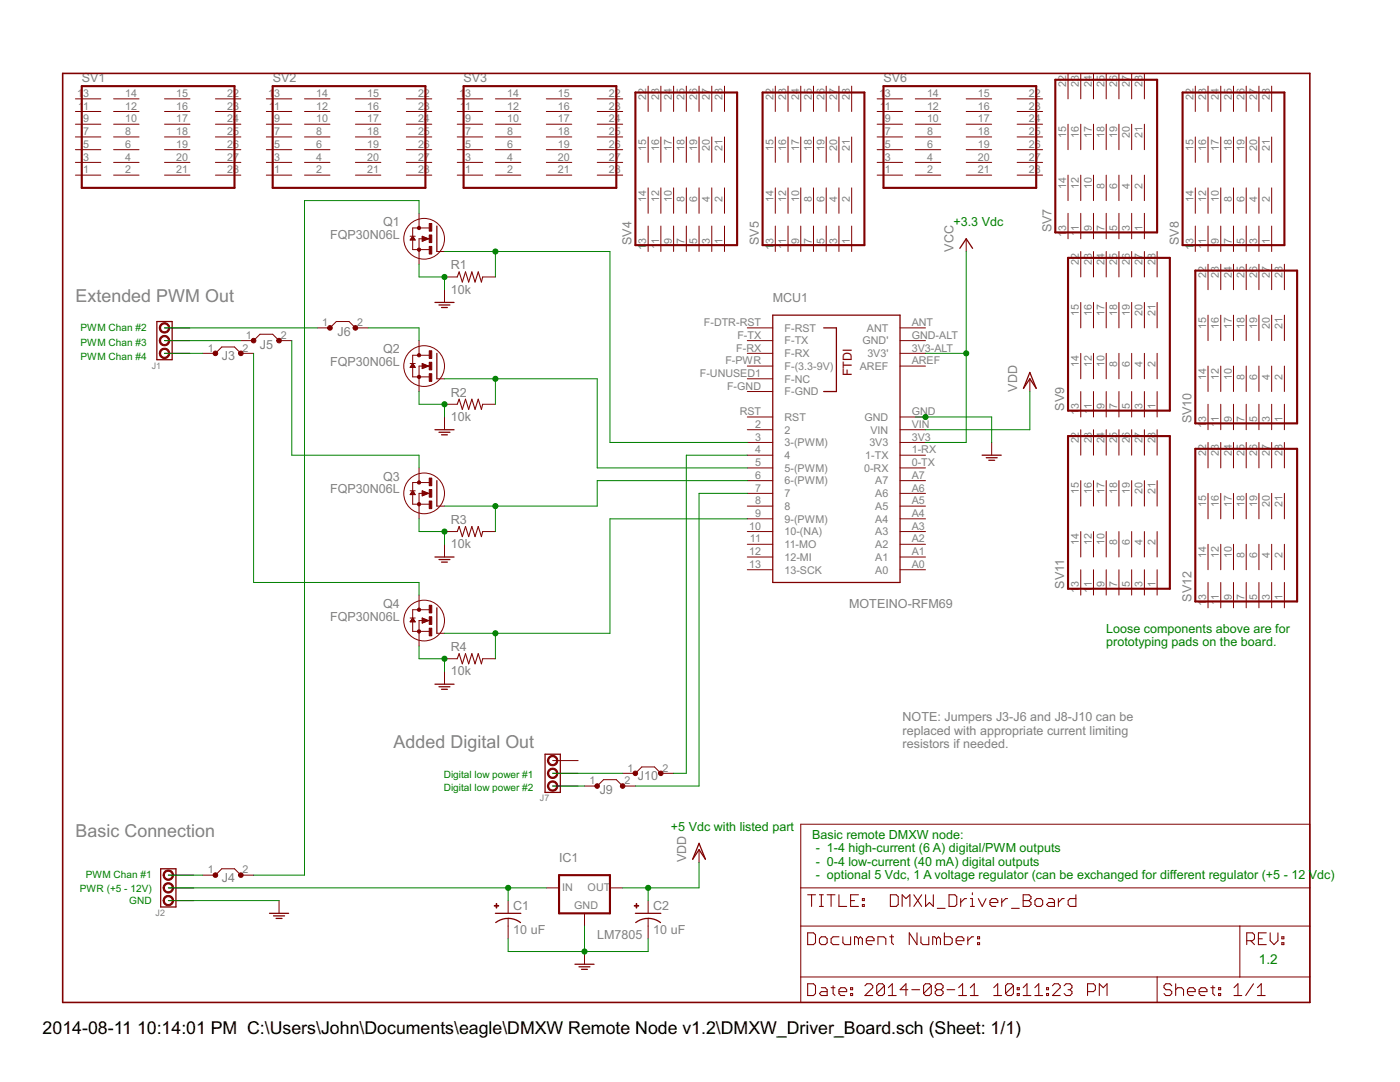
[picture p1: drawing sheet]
<svg xmlns="http://www.w3.org/2000/svg" width="279mm" height="216mm" viewBox="0 0 279 216" stroke-linecap="round" stroke-linejoin="round" font-family="sans-serif">
<defs><g id="words">
<g font-size="4" fill="#808080">
<text x="15.1" y="60.3">Extended PWM Out</text>
<text x="78.5" y="149.2">Added Digital Out</text>
<text x="15.1" y="167">Basic Connection</text>
</g>
<g font-size="4">
<text x="8.5" y="206.4">2014-08-11</text>
<text x="27.3" y="206.4">10:14:01 PM C:\Users\John\Documents\eagle\DMXW Remote Node v1.2\DMXW_Driver_Board.sch (Sheet: 1/1)</text>
</g>
<text font-size="3" fill="#008000" x="251.2" y="192.4">1.2</text>
<g font-size="2.8" fill="#808080">
<text x="16.3" y="16.4">SV1</text>
<text x="54.4" y="16.4">SV2</text>
<text x="92.5" y="16.4">SV3</text>
<text x="176.3" y="16.4">SV6</text>
<text x="65.9" y="47.7">FQP30N06L</text>
<text x="76.5" y="45.1">Q1</text>
<text x="209.8" y="46.4" transform="rotate(-90 209.8 46.4)">SV7</text>
<text x="90" y="53.8">R1</text>
<text x="126" y="48.9" transform="rotate(-90 126 48.9)">SV4</text>
<text x="151.4" y="48.9" transform="rotate(-90 151.4 48.9)">SV5</text>
<text x="190.3" y="50.2" transform="rotate(-90 190.3 50.2)">VCC</text>
<text x="235.2" y="48.9" transform="rotate(-90 235.2 48.9)">SV8</text>
<text x="90" y="58.6">10k</text>
<text x="154.2" y="60.3">MCU1</text>
<text x="44.3" y="71.9">J3</text>
<text x="51.9" y="69.6">J5</text>
<text x="67.4" y="67.1">J6</text>
<text x="76.5" y="70.5">Q2</text>
<text x="65.9" y="73">FQP30N06L</text>
<text x="90" y="84">10k</text>
<text x="90" y="79.2">R2</text>
<text x="203" y="78.1" transform="rotate(-90 203 78.1)">VDD</text>
<text x="212.4" y="81.9" transform="rotate(-90 212.4 81.9)">SV9</text>
<text x="237.8" y="84.5" transform="rotate(-90 237.8 84.5)">SV10</text>
<text x="76.5" y="95.9">Q3</text>
<text x="65.9" y="98.4">FQP30N06L</text>
<text x="90" y="104.6">R3</text>
<text x="90" y="109.4">10k</text>
<text x="212.4" y="117.5" transform="rotate(-90 212.4 117.5)">SV11</text>
<text x="65.9" y="123.8">FQP30N06L</text>
<text x="76.5" y="121.3">Q4</text>
<text x="169.5" y="121.3">MOTEINO-RFM69</text>
<text x="237.8" y="120" transform="rotate(-90 237.8 120)">SV12</text>
<text x="90" y="130">R4</text>
<text x="90" y="134.8">10k</text>
<text x="180.1" y="143.9">NOTE: Jumpers J3-J6 and J8-J10 can be</text>
<text x="180.1" y="146.6">replaced with appropriate current limiting</text>
<text x="180.1" y="149.2">resistors if needed.</text>
<text x="127.3" y="155.7">J10</text>
<text x="119.7" y="158.5">J9</text>
<text x="111.6" y="172.1">IC1</text>
<text x="137" y="172.1" transform="rotate(-90 137 172.1)">VDD</text>
<text x="44.3" y="176">J4</text>
<text x="102.4" y="181.6">C1</text>
<text x="130.4" y="181.6">C2</text>
<text x="102.4" y="186.4">10 uF</text>
<text x="119.2" y="187.3">LM7805</text>
<text x="130.4" y="186.4">10 uF</text>
</g>
<g font-size="2.8" fill="#008000">
<text x="190.3" y="45.1">+3.3 Vdc</text>
<text x="220.8" y="126.2">Loose components above are for</text>
<text x="220.8" y="128.9">prototyping pads on the board.</text>
<text x="133.9" y="165.7">+5 Vdc with listed part</text>
<text x="162.1" y="167.4">Basic remote DMXW node:</text>
<text x="162.8" y="170.1">- 1-4 high-current (6 A) digital/PWM outputs</text>
<text x="162.8" y="172.7">- 0-4 low-current (40 mA) digital outputs</text>
<text x="162.8" y="175.4">- optional 5 Vdc, 1 A voltage regulator (can be exchanged for different regulator (+5 - 12 Vdc)</text>
</g>
<text font-size="2.8" fill="#800000" x="170" y="75.1" transform="rotate(-90 170 75.1)">FTDI</text>
<g font-size="2.4" fill="#808080">
<text x="212.8" y="17.4" transform="rotate(-90 212.8 17.4)">22</text>
<text x="215.3" y="17.4" transform="rotate(-90 215.3 17.4)">23</text>
<text x="217.9" y="17.4" transform="rotate(-90 217.9 17.4)">24</text>
<text x="220.4" y="17.4" transform="rotate(-90 220.4 17.4)">25</text>
<text x="223" y="17.4" transform="rotate(-90 223 17.4)">26</text>
<text x="225.5" y="17.4" transform="rotate(-90 225.5 17.4)">27</text>
<text x="228" y="17.4" transform="rotate(-90 228 17.4)">28</text>
<text x="15.4" y="19.4">1</text>
<text x="15.6" y="21.9">1</text>
<text x="16.6" y="21.9">1</text>
<text x="16.6" y="19.4">3</text>
<text x="25" y="19.4">14</text>
<text x="25" y="21.9">12</text>
<text x="35.2" y="19.4">15</text>
<text x="35.2" y="21.9">16</text>
<text x="45.3" y="19.4">22</text>
<text x="45.3" y="21.9">23</text>
<text x="53.5" y="19.4">1</text>
<text x="53.7" y="21.9">1</text>
<text x="54.7" y="19.4">3</text>
<text x="54.7" y="21.9">1</text>
<text x="63.1" y="19.4">14</text>
<text x="63.1" y="21.9">12</text>
<text x="73.3" y="19.4">15</text>
<text x="73.3" y="21.9">16</text>
<text x="83.4" y="19.4">22</text>
<text x="83.4" y="21.9">23</text>
<text x="91.6" y="19.4">1</text>
<text x="91.8" y="21.9">1</text>
<text x="92.8" y="19.4">3</text>
<text x="92.8" y="21.9">1</text>
<text x="101.2" y="19.4">14</text>
<text x="101.2" y="21.9">12</text>
<text x="111.4" y="19.4">15</text>
<text x="111.4" y="21.9">16</text>
<text x="121.5" y="19.4">22</text>
<text x="121.5" y="21.9">23</text>
<text x="129" y="19.9" transform="rotate(-90 129 19.9)">22</text>
<text x="131.5" y="19.9" transform="rotate(-90 131.5 19.9)">23</text>
<text x="134.1" y="19.9" transform="rotate(-90 134.1 19.9)">24</text>
<text x="136.6" y="19.9" transform="rotate(-90 136.6 19.9)">25</text>
<text x="139.1" y="19.9" transform="rotate(-90 139.1 19.9)">26</text>
<text x="141.7" y="19.9" transform="rotate(-90 141.7 19.9)">27</text>
<text x="144.2" y="19.9" transform="rotate(-90 144.2 19.9)">28</text>
<text x="154.4" y="19.9" transform="rotate(-90 154.4 19.9)">22</text>
<text x="156.9" y="19.9" transform="rotate(-90 156.9 19.9)">23</text>
<text x="159.5" y="19.9" transform="rotate(-90 159.5 19.9)">24</text>
<text x="162" y="19.9" transform="rotate(-90 162 19.9)">25</text>
<text x="164.5" y="19.9" transform="rotate(-90 164.5 19.9)">26</text>
<text x="167.1" y="19.9" transform="rotate(-90 167.1 19.9)">27</text>
<text x="169.6" y="19.9" transform="rotate(-90 169.6 19.9)">28</text>
<text x="175.4" y="19.4">1</text>
<text x="175.6" y="21.9">1</text>
<text x="176.6" y="19.4">3</text>
<text x="176.6" y="21.9">1</text>
<text x="185" y="19.4">14</text>
<text x="185" y="21.9">12</text>
<text x="195.2" y="19.4">15</text>
<text x="195.2" y="21.9">16</text>
<text x="205.3" y="19.4">22</text>
<text x="205.3" y="21.9">23</text>
<text x="238.2" y="19.9" transform="rotate(-90 238.2 19.9)">22</text>
<text x="240.7" y="19.9" transform="rotate(-90 240.7 19.9)">23</text>
<text x="243.3" y="19.9" transform="rotate(-90 243.3 19.9)">24</text>
<text x="245.8" y="19.9" transform="rotate(-90 245.8 19.9)">25</text>
<text x="248.4" y="19.9" transform="rotate(-90 248.4 19.9)">26</text>
<text x="250.9" y="19.9" transform="rotate(-90 250.9 19.9)">27</text>
<text x="253.4" y="19.9" transform="rotate(-90 253.4 19.9)">28</text>
<text x="16.6" y="24.4">9</text>
<text x="16.6" y="27">7</text>
<text x="16.6" y="29.5">5</text>
<text x="25" y="24.4">10</text>
<text x="25" y="27">8</text>
<text x="25" y="29.5">6</text>
<text x="35.2" y="24.4">17</text>
<text x="35.2" y="27">18</text>
<text x="35.2" y="29.5">19</text>
<text x="45.3" y="24.4">24</text>
<text x="45.3" y="27">25</text>
<text x="45.3" y="29.5">26</text>
<text x="54.7" y="24.4">9</text>
<text x="54.7" y="27">7</text>
<text x="54.7" y="29.5">5</text>
<text x="63.1" y="24.4">10</text>
<text x="63.1" y="27">8</text>
<text x="63.1" y="29.5">6</text>
<text x="73.3" y="24.4">17</text>
<text x="73.3" y="27">18</text>
<text x="73.3" y="29.5">19</text>
<text x="83.4" y="24.4">24</text>
<text x="83.4" y="27">25</text>
<text x="83.4" y="29.5">26</text>
<text x="92.8" y="24.4">9</text>
<text x="92.8" y="27">7</text>
<text x="92.8" y="29.5">5</text>
<text x="101.2" y="24.4">10</text>
<text x="101.2" y="27">8</text>
<text x="101.2" y="29.5">6</text>
<text x="111.4" y="24.4">17</text>
<text x="111.4" y="27">18</text>
<text x="111.4" y="29.5">19</text>
<text x="121.5" y="24.4">24</text>
<text x="121.5" y="27">25</text>
<text x="121.5" y="29.5">26</text>
<text x="176.6" y="24.4">9</text>
<text x="176.6" y="27">7</text>
<text x="176.6" y="29.5">5</text>
<text x="185" y="24.4">10</text>
<text x="185" y="27">8</text>
<text x="185" y="29.5">6</text>
<text x="195.2" y="24.4">17</text>
<text x="195.2" y="27">18</text>
<text x="195.2" y="29.5">19</text>
<text x="205.3" y="24.4">24</text>
<text x="205.3" y="27">25</text>
<text x="205.3" y="29.5">26</text>
<text x="212.8" y="27.5" transform="rotate(-90 212.8 27.5)">15</text>
<text x="215.3" y="27.5" transform="rotate(-90 215.3 27.5)">16</text>
<text x="217.9" y="27.5" transform="rotate(-90 217.9 27.5)">17</text>
<text x="220.4" y="27.5" transform="rotate(-90 220.4 27.5)">18</text>
<text x="223" y="27.5" transform="rotate(-90 223 27.5)">19</text>
<text x="225.5" y="27.5" transform="rotate(-90 225.5 27.5)">20</text>
<text x="228" y="27.5" transform="rotate(-90 228 27.5)">21</text>
<text x="16.6" y="32.1">3</text>
<text x="16.6" y="34.6">1</text>
<text x="25" y="32.1">4</text>
<text x="25" y="34.6">2</text>
<text x="35.2" y="32.1">20</text>
<text x="35.2" y="34.6">21</text>
<text x="45.3" y="32.1">27</text>
<text x="45.3" y="34.6">28</text>
<text x="54.7" y="32.1">3</text>
<text x="54.7" y="34.6">1</text>
<text x="63.1" y="32.1">4</text>
<text x="63.1" y="34.6">2</text>
<text x="73.3" y="32.1">20</text>
<text x="73.3" y="34.6">21</text>
<text x="83.4" y="32.1">27</text>
<text x="83.4" y="34.6">28</text>
<text x="92.8" y="32.1">3</text>
<text x="92.8" y="34.6">1</text>
<text x="101.2" y="32.1">4</text>
<text x="101.2" y="34.6">2</text>
<text x="111.4" y="32.1">20</text>
<text x="111.4" y="34.6">21</text>
<text x="121.5" y="32.1">27</text>
<text x="121.5" y="34.6">28</text>
<text x="129" y="30.1" transform="rotate(-90 129 30.1)">15</text>
<text x="131.5" y="30.1" transform="rotate(-90 131.5 30.1)">16</text>
<text x="134.1" y="30.1" transform="rotate(-90 134.1 30.1)">17</text>
<text x="136.6" y="30.1" transform="rotate(-90 136.6 30.1)">18</text>
<text x="139.1" y="30.1" transform="rotate(-90 139.1 30.1)">19</text>
<text x="141.7" y="30.1" transform="rotate(-90 141.7 30.1)">20</text>
<text x="144.2" y="30.1" transform="rotate(-90 144.2 30.1)">21</text>
<text x="154.4" y="30.1" transform="rotate(-90 154.4 30.1)">15</text>
<text x="156.9" y="30.1" transform="rotate(-90 156.9 30.1)">16</text>
<text x="159.5" y="30.1" transform="rotate(-90 159.5 30.1)">17</text>
<text x="162" y="30.1" transform="rotate(-90 162 30.1)">18</text>
<text x="164.5" y="30.1" transform="rotate(-90 164.5 30.1)">19</text>
<text x="167.1" y="30.1" transform="rotate(-90 167.1 30.1)">20</text>
<text x="169.6" y="30.1" transform="rotate(-90 169.6 30.1)">21</text>
<text x="176.6" y="32.1">3</text>
<text x="176.6" y="34.6">1</text>
<text x="185" y="32.1">4</text>
<text x="185" y="34.6">2</text>
<text x="195.2" y="32.1">20</text>
<text x="195.2" y="34.6">21</text>
<text x="205.3" y="32.1">27</text>
<text x="205.3" y="34.6">28</text>
<text x="238.2" y="30.1" transform="rotate(-90 238.2 30.1)">15</text>
<text x="240.7" y="30.1" transform="rotate(-90 240.7 30.1)">16</text>
<text x="243.3" y="30.1" transform="rotate(-90 243.3 30.1)">17</text>
<text x="245.8" y="30.1" transform="rotate(-90 245.8 30.1)">18</text>
<text x="248.4" y="30.1" transform="rotate(-90 248.4 30.1)">19</text>
<text x="250.9" y="30.1" transform="rotate(-90 250.9 30.1)">20</text>
<text x="253.4" y="30.1" transform="rotate(-90 253.4 30.1)">21</text>
<text x="129" y="40.2" transform="rotate(-90 129 40.2)">14</text>
<text x="131.5" y="40.2" transform="rotate(-90 131.5 40.2)">12</text>
<text x="134.1" y="40.2" transform="rotate(-90 134.1 40.2)">10</text>
<text x="136.6" y="40.2" transform="rotate(-90 136.6 40.2)">8</text>
<text x="139.1" y="40.2" transform="rotate(-90 139.1 40.2)">6</text>
<text x="141.7" y="40.2" transform="rotate(-90 141.7 40.2)">4</text>
<text x="144.2" y="40.2" transform="rotate(-90 144.2 40.2)">2</text>
<text x="154.4" y="40.2" transform="rotate(-90 154.4 40.2)">14</text>
<text x="156.9" y="40.2" transform="rotate(-90 156.9 40.2)">12</text>
<text x="159.5" y="40.2" transform="rotate(-90 159.5 40.2)">10</text>
<text x="162" y="40.2" transform="rotate(-90 162 40.2)">8</text>
<text x="164.5" y="40.2" transform="rotate(-90 164.5 40.2)">6</text>
<text x="167.1" y="40.2" transform="rotate(-90 167.1 40.2)">4</text>
<text x="169.6" y="40.2" transform="rotate(-90 169.6 40.2)">2</text>
<text x="212.8" y="37.7" transform="rotate(-90 212.8 37.7)">14</text>
<text x="215.3" y="37.7" transform="rotate(-90 215.3 37.7)">12</text>
<text x="217.9" y="37.7" transform="rotate(-90 217.9 37.7)">10</text>
<text x="220.4" y="37.7" transform="rotate(-90 220.4 37.7)">8</text>
<text x="223" y="37.7" transform="rotate(-90 223 37.7)">6</text>
<text x="225.5" y="37.7" transform="rotate(-90 225.5 37.7)">4</text>
<text x="228" y="37.7" transform="rotate(-90 228 37.7)">2</text>
<text x="238.2" y="40.2" transform="rotate(-90 238.2 40.2)">14</text>
<text x="240.7" y="40.2" transform="rotate(-90 240.7 40.2)">12</text>
<text x="243.3" y="40.2" transform="rotate(-90 243.3 40.2)">10</text>
<text x="245.8" y="40.2" transform="rotate(-90 245.8 40.2)">8</text>
<text x="248.4" y="40.2" transform="rotate(-90 248.4 40.2)">6</text>
<text x="250.9" y="40.2" transform="rotate(-90 250.9 40.2)">4</text>
<text x="253.4" y="40.2" transform="rotate(-90 253.4 40.2)">2</text>
<text x="212.8" y="47.3" transform="rotate(-90 212.8 47.3)">1</text>
<text x="212.8" y="46.1" transform="rotate(-90 212.8 46.1)">3</text>
<text x="215.3" y="47.1" transform="rotate(-90 215.3 47.1)">1</text>
<text x="215.3" y="46.1" transform="rotate(-90 215.3 46.1)">1</text>
<text x="217.9" y="46.1" transform="rotate(-90 217.9 46.1)">9</text>
<text x="220.4" y="46.1" transform="rotate(-90 220.4 46.1)">7</text>
<text x="223" y="46.1" transform="rotate(-90 223 46.1)">5</text>
<text x="225.5" y="46.1" transform="rotate(-90 225.5 46.1)">3</text>
<text x="228" y="46.1" transform="rotate(-90 228 46.1)">1</text>
<text x="129" y="49.8" transform="rotate(-90 129 49.8)">1</text>
<text x="129" y="48.6" transform="rotate(-90 129 48.6)">3</text>
<text x="131.5" y="49.7" transform="rotate(-90 131.5 49.7)">1</text>
<text x="131.5" y="48.6" transform="rotate(-90 131.5 48.6)">1</text>
<text x="134.1" y="48.6" transform="rotate(-90 134.1 48.6)">9</text>
<text x="136.6" y="48.6" transform="rotate(-90 136.6 48.6)">7</text>
<text x="139.1" y="48.6" transform="rotate(-90 139.1 48.6)">5</text>
<text x="141.7" y="48.6" transform="rotate(-90 141.7 48.6)">3</text>
<text x="144.2" y="48.6" transform="rotate(-90 144.2 48.6)">1</text>
<text x="154.4" y="49.8" transform="rotate(-90 154.4 49.8)">1</text>
<text x="154.4" y="48.6" transform="rotate(-90 154.4 48.6)">3</text>
<text x="156.9" y="49.7" transform="rotate(-90 156.9 49.7)">1</text>
<text x="156.9" y="48.6" transform="rotate(-90 156.9 48.6)">1</text>
<text x="159.5" y="48.6" transform="rotate(-90 159.5 48.6)">9</text>
<text x="162" y="48.6" transform="rotate(-90 162 48.6)">7</text>
<text x="164.5" y="48.6" transform="rotate(-90 164.5 48.6)">5</text>
<text x="167.1" y="48.6" transform="rotate(-90 167.1 48.6)">3</text>
<text x="169.6" y="48.6" transform="rotate(-90 169.6 48.6)">1</text>
<text x="215.3" y="52.9" transform="rotate(-90 215.3 52.9)">22</text>
<text x="217.9" y="52.9" transform="rotate(-90 217.9 52.9)">23</text>
<text x="220.4" y="52.9" transform="rotate(-90 220.4 52.9)">24</text>
<text x="223" y="52.9" transform="rotate(-90 223 52.9)">25</text>
<text x="225.5" y="52.9" transform="rotate(-90 225.5 52.9)">26</text>
<text x="228" y="52.9" transform="rotate(-90 228 52.9)">27</text>
<text x="230.6" y="52.9" transform="rotate(-90 230.6 52.9)">28</text>
<text x="238.2" y="49.8" transform="rotate(-90 238.2 49.8)">1</text>
<text x="238.2" y="48.6" transform="rotate(-90 238.2 48.6)">3</text>
<text x="240.7" y="49.7" transform="rotate(-90 240.7 49.7)">1</text>
<text x="240.7" y="48.6" transform="rotate(-90 240.7 48.6)">1</text>
<text x="243.3" y="48.6" transform="rotate(-90 243.3 48.6)">9</text>
<text x="245.8" y="48.6" transform="rotate(-90 245.8 48.6)">7</text>
<text x="248.4" y="48.6" transform="rotate(-90 248.4 48.6)">5</text>
<text x="250.9" y="48.6" transform="rotate(-90 250.9 48.6)">3</text>
<text x="253.4" y="48.6" transform="rotate(-90 253.4 48.6)">1</text>
<text x="240.7" y="55.5" transform="rotate(-90 240.7 55.5)">22</text>
<text x="243.3" y="55.5" transform="rotate(-90 243.3 55.5)">23</text>
<text x="245.8" y="55.5" transform="rotate(-90 245.8 55.5)">24</text>
<text x="248.4" y="55.5" transform="rotate(-90 248.4 55.5)">25</text>
<text x="250.9" y="55.5" transform="rotate(-90 250.9 55.5)">26</text>
<text x="253.4" y="55.5" transform="rotate(-90 253.4 55.5)">27</text>
<text x="256" y="55.5" transform="rotate(-90 256 55.5)">28</text>
<text x="64.3" y="65.1">1</text>
<text x="71.3" y="65.1">2</text>
<text x="140.5" y="65.1">F-DTR-RST</text>
<text x="182" y="65.1">ANT</text>
<text x="215.3" y="63.1" transform="rotate(-90 215.3 63.1)">15</text>
<text x="217.9" y="63.1" transform="rotate(-90 217.9 63.1)">16</text>
<text x="220.4" y="63.1" transform="rotate(-90 220.4 63.1)">17</text>
<text x="223" y="63.1" transform="rotate(-90 223 63.1)">18</text>
<text x="225.5" y="63.1" transform="rotate(-90 225.5 63.1)">19</text>
<text x="228" y="63.1" transform="rotate(-90 228 63.1)">20</text>
<text x="230.6" y="63.1" transform="rotate(-90 230.6 63.1)">21</text>
<text x="240.7" y="65.6" transform="rotate(-90 240.7 65.6)">15</text>
<text x="243.3" y="65.6" transform="rotate(-90 243.3 65.6)">16</text>
<text x="245.8" y="65.6" transform="rotate(-90 245.8 65.6)">17</text>
<text x="248.4" y="65.6" transform="rotate(-90 248.4 65.6)">18</text>
<text x="250.9" y="65.6" transform="rotate(-90 250.9 65.6)">19</text>
<text x="253.4" y="65.6" transform="rotate(-90 253.4 65.6)">20</text>
<text x="256" y="65.6" transform="rotate(-90 256 65.6)">21</text>
<text x="41.5" y="70.2">1</text>
<text x="48.4" y="70.2">2</text>
<text x="49.1" y="67.6">1</text>
<text x="56" y="67.6">2</text>
<text x="146.9" y="70.2">F-RX</text>
<text x="147.2" y="67.6">F-TX</text>
<text x="156.6" y="71.3">F-RX</text>
<text x="156.6" y="68.7">F-TX</text>
<text x="156.6" y="66.2">F-RST</text>
<text x="172.1" y="68.7">GND'</text>
<text x="173" y="66.2">ANT</text>
<text x="173.1" y="71.3">3V3'</text>
<text x="182" y="70.2">3V3-ALT</text>
<text x="182" y="67.6">GND-ALT</text>
<text x="139.7" y="75.2">F-UNUSED1</text>
<text x="144.8" y="72.7">F-PWR</text>
<text x="145.1" y="77.8">F-GND</text>
<text x="156.6" y="76.3">F-NC</text>
<text x="156.6" y="73.8">F-(3.3-9V)</text>
<text x="171.6" y="73.8">AREF</text>
<text x="182" y="72.7">AREF</text>
<text x="215.3" y="73.2" transform="rotate(-90 215.3 73.2)">14</text>
<text x="217.9" y="73.2" transform="rotate(-90 217.9 73.2)">12</text>
<text x="220.4" y="73.2" transform="rotate(-90 220.4 73.2)">10</text>
<text x="223" y="73.2" transform="rotate(-90 223 73.2)">8</text>
<text x="225.5" y="73.2" transform="rotate(-90 225.5 73.2)">6</text>
<text x="228" y="73.2" transform="rotate(-90 228 73.2)">4</text>
<text x="230.6" y="73.2" transform="rotate(-90 230.6 73.2)">2</text>
<text x="240.7" y="75.8" transform="rotate(-90 240.7 75.8)">14</text>
<text x="243.3" y="75.8" transform="rotate(-90 243.3 75.8)">12</text>
<text x="245.8" y="75.8" transform="rotate(-90 245.8 75.8)">10</text>
<text x="248.4" y="75.8" transform="rotate(-90 248.4 75.8)">8</text>
<text x="250.9" y="75.8" transform="rotate(-90 250.9 75.8)">6</text>
<text x="253.4" y="75.8" transform="rotate(-90 253.4 75.8)">4</text>
<text x="256" y="75.8" transform="rotate(-90 256 75.8)">2</text>
<text x="147.6" y="82.8">RST</text>
<text x="156.6" y="84">RST</text>
<text x="156.6" y="78.9">F-GND</text>
<text x="172.5" y="84">GND</text>
<text x="182" y="82.8">GND</text>
<text x="215.3" y="82.8" transform="rotate(-90 215.3 82.8)">1</text>
<text x="215.3" y="81.6" transform="rotate(-90 215.3 81.6)">3</text>
<text x="217.9" y="82.7" transform="rotate(-90 217.9 82.7)">1</text>
<text x="217.9" y="81.6" transform="rotate(-90 217.9 81.6)">1</text>
<text x="220.4" y="81.6" transform="rotate(-90 220.4 81.6)">9</text>
<text x="223" y="81.6" transform="rotate(-90 223 81.6)">7</text>
<text x="225.5" y="81.6" transform="rotate(-90 225.5 81.6)">5</text>
<text x="228" y="81.6" transform="rotate(-90 228 81.6)">3</text>
<text x="230.6" y="81.6" transform="rotate(-90 230.6 81.6)">1</text>
<text x="150.7" y="85.4">2</text>
<text x="150.7" y="87.9">3</text>
<text x="156.6" y="86.5">2</text>
<text x="156.6" y="89">3-(PWM)</text>
<text x="173.5" y="89">3V3</text>
<text x="173.7" y="86.5">VIN</text>
<text x="182" y="87.9">3V3</text>
<text x="182" y="85.4">VIN</text>
<text x="215.3" y="88.5" transform="rotate(-90 215.3 88.5)">22</text>
<text x="217.9" y="88.5" transform="rotate(-90 217.9 88.5)">23</text>
<text x="220.4" y="88.5" transform="rotate(-90 220.4 88.5)">24</text>
<text x="223" y="88.5" transform="rotate(-90 223 88.5)">25</text>
<text x="225.5" y="88.5" transform="rotate(-90 225.5 88.5)">26</text>
<text x="228" y="88.5" transform="rotate(-90 228 88.5)">27</text>
<text x="230.6" y="88.5" transform="rotate(-90 230.6 88.5)">28</text>
<text x="240.7" y="85.4" transform="rotate(-90 240.7 85.4)">1</text>
<text x="240.7" y="84.2" transform="rotate(-90 240.7 84.2)">3</text>
<text x="243.3" y="85.2" transform="rotate(-90 243.3 85.2)">1</text>
<text x="243.3" y="84.2" transform="rotate(-90 243.3 84.2)">1</text>
<text x="245.8" y="84.2" transform="rotate(-90 245.8 84.2)">9</text>
<text x="248.4" y="84.2" transform="rotate(-90 248.4 84.2)">7</text>
<text x="250.9" y="84.2" transform="rotate(-90 250.9 84.2)">5</text>
<text x="253.4" y="84.2" transform="rotate(-90 253.4 84.2)">3</text>
<text x="256" y="84.2" transform="rotate(-90 256 84.2)">1</text>
<text x="150.7" y="90.5">4</text>
<text x="150.7" y="93">5</text>
<text x="150.7" y="95.5">6</text>
<text x="156.6" y="91.6">4</text>
<text x="156.6" y="94.1">5-(PWM)</text>
<text x="172.4" y="94.1">0-RX</text>
<text x="172.7" y="91.6">1-TX</text>
<text x="182" y="95.5">A7</text>
<text x="182" y="93">0-TX</text>
<text x="182" y="90.5">1-RX</text>
<text x="240.7" y="91" transform="rotate(-90 240.7 91)">22</text>
<text x="243.3" y="91" transform="rotate(-90 243.3 91)">23</text>
<text x="245.8" y="91" transform="rotate(-90 245.8 91)">24</text>
<text x="248.4" y="91" transform="rotate(-90 248.4 91)">25</text>
<text x="250.9" y="91" transform="rotate(-90 250.9 91)">26</text>
<text x="253.4" y="91" transform="rotate(-90 253.4 91)">27</text>
<text x="256" y="91" transform="rotate(-90 256 91)">28</text>
<text x="150.7" y="98.1">7</text>
<text x="150.7" y="100.6">8</text>
<text x="156.6" y="96.7">6-(PWM)</text>
<text x="156.6" y="99.2">7</text>
<text x="156.6" y="101.7">8</text>
<text x="174.7" y="101.7">A5</text>
<text x="174.7" y="99.2">A6</text>
<text x="174.7" y="96.7">A7</text>
<text x="182" y="100.6">A5</text>
<text x="182" y="98.1">A6</text>
<text x="215.3" y="98.6" transform="rotate(-90 215.3 98.6)">15</text>
<text x="217.9" y="98.6" transform="rotate(-90 217.9 98.6)">16</text>
<text x="220.4" y="98.6" transform="rotate(-90 220.4 98.6)">17</text>
<text x="223" y="98.6" transform="rotate(-90 223 98.6)">18</text>
<text x="225.5" y="98.6" transform="rotate(-90 225.5 98.6)">19</text>
<text x="228" y="98.6" transform="rotate(-90 228 98.6)">20</text>
<text x="230.6" y="98.6" transform="rotate(-90 230.6 98.6)">21</text>
<text x="240.7" y="101.2" transform="rotate(-90 240.7 101.2)">15</text>
<text x="243.3" y="101.2" transform="rotate(-90 243.3 101.2)">16</text>
<text x="245.8" y="101.2" transform="rotate(-90 245.8 101.2)">17</text>
<text x="248.4" y="101.2" transform="rotate(-90 248.4 101.2)">18</text>
<text x="250.9" y="101.2" transform="rotate(-90 250.9 101.2)">19</text>
<text x="253.4" y="101.2" transform="rotate(-90 253.4 101.2)">20</text>
<text x="256" y="101.2" transform="rotate(-90 256 101.2)">21</text>
<text x="149.5" y="105.7">10</text>
<text x="150.7" y="103.2">9</text>
<text x="156.6" y="104.3">9-(PWM)</text>
<text x="156.6" y="106.8">10-(NA)</text>
<text x="174.7" y="106.8">A3</text>
<text x="174.7" y="104.3">A4</text>
<text x="182" y="105.7">A3</text>
<text x="182" y="103.2">A4</text>
<text x="149.5" y="110.8">12</text>
<text x="149.5" y="113.3">13</text>
<text x="149.7" y="108.2">11</text>
<text x="156.6" y="109.4">11-MO</text>
<text x="156.6" y="111.9">12-MI</text>
<text x="174.7" y="111.9">A1</text>
<text x="174.7" y="109.4">A2</text>
<text x="182" y="113.3">A0</text>
<text x="182" y="110.8">A1</text>
<text x="182" y="108.2">A2</text>
<text x="215.3" y="108.8" transform="rotate(-90 215.3 108.8)">14</text>
<text x="217.9" y="108.8" transform="rotate(-90 217.9 108.8)">12</text>
<text x="220.4" y="108.8" transform="rotate(-90 220.4 108.8)">10</text>
<text x="223" y="108.8" transform="rotate(-90 223 108.8)">8</text>
<text x="225.5" y="108.8" transform="rotate(-90 225.5 108.8)">6</text>
<text x="228" y="108.8" transform="rotate(-90 228 108.8)">4</text>
<text x="230.6" y="108.8" transform="rotate(-90 230.6 108.8)">2</text>
<text x="240.7" y="111.3" transform="rotate(-90 240.7 111.3)">14</text>
<text x="243.3" y="111.3" transform="rotate(-90 243.3 111.3)">12</text>
<text x="245.8" y="111.3" transform="rotate(-90 245.8 111.3)">10</text>
<text x="248.4" y="111.3" transform="rotate(-90 248.4 111.3)">8</text>
<text x="250.9" y="111.3" transform="rotate(-90 250.9 111.3)">6</text>
<text x="253.4" y="111.3" transform="rotate(-90 253.4 111.3)">4</text>
<text x="256" y="111.3" transform="rotate(-90 256 111.3)">2</text>
<text x="156.6" y="114.4">13-SCK</text>
<text x="174.7" y="114.4">A0</text>
<text x="215.3" y="118.4" transform="rotate(-90 215.3 118.4)">1</text>
<text x="215.3" y="117.2" transform="rotate(-90 215.3 117.2)">3</text>
<text x="217.9" y="118.2" transform="rotate(-90 217.9 118.2)">1</text>
<text x="217.9" y="117.2" transform="rotate(-90 217.9 117.2)">1</text>
<text x="220.4" y="117.2" transform="rotate(-90 220.4 117.2)">9</text>
<text x="223" y="117.2" transform="rotate(-90 223 117.2)">7</text>
<text x="225.5" y="117.2" transform="rotate(-90 225.5 117.2)">5</text>
<text x="228" y="117.2" transform="rotate(-90 228 117.2)">3</text>
<text x="230.6" y="117.2" transform="rotate(-90 230.6 117.2)">1</text>
<text x="240.7" y="119.7" transform="rotate(-90 240.7 119.7)">3</text>
<text x="243.3" y="119.7" transform="rotate(-90 243.3 119.7)">1</text>
<text x="245.8" y="119.7" transform="rotate(-90 245.8 119.7)">9</text>
<text x="248.4" y="119.7" transform="rotate(-90 248.4 119.7)">7</text>
<text x="250.9" y="119.7" transform="rotate(-90 250.9 119.7)">5</text>
<text x="253.4" y="119.7" transform="rotate(-90 253.4 119.7)">3</text>
<text x="256" y="119.7" transform="rotate(-90 256 119.7)">1</text>
<text x="240.7" y="120.9" transform="rotate(-90 240.7 120.9)">1</text>
<text x="243.3" y="120.8" transform="rotate(-90 243.3 120.8)">1</text>
<text x="125.3" y="154">1</text>
<text x="132.2" y="154">2</text>
<text x="117.6" y="156.5">1</text>
<text x="124.6" y="156.5">2</text>
<text x="41.5" y="174.3">1</text>
<text x="48.4" y="174.3">2</text>
<text x="112.2" y="177.8">IN</text>
<text x="117.3" y="177.8">OUT</text>
<text x="114.6" y="181.5">GND</text>
</g>
<g font-size="2.2" fill="#008000">
<text x="16.1" y="71.9">PWM Chan #4</text>
<text x="16.1" y="69.1">PWM Chan #3</text>
<text x="16.1" y="66.1">PWM Chan #2</text>
<text x="88.6" y="155.2">Digital low power #1</text>
<text x="88.6" y="157.8">Digital low power #2</text>
<text x="15.9" y="177.9">PWR (+5 - 12V)</text>
<text x="17.1" y="175.1">PWM Chan #1</text>
<text x="25.8" y="180.5">GND</text>
</g>
<g font-size="2" fill="#808080">
<text x="30.3" y="73.6">J1</text>
<text x="107.8" y="159.9">J7</text>
<text x="31.1" y="182.7">J2</text>
</g>
</g></defs>
<path d="M12.5 14.6h248.9v185.4h-248.9z" fill="none" stroke="#800000" stroke-width=".32"/>
<g fill="none" stroke="#800000" stroke-width=".2">
<path d="M15 19.7h5.1M22.7 19.7h5M32.8 19.7h5.1M43 19.7h5.1M53.1 19.7h5.1M60.8 19.7h5M70.9 19.7h5.1M81.1 19.7h5.1M91.2 19.7h5.1M98.9 19.7h5M109 19.7h5.1M119.2 19.7h5.1"/>
<path d="M129.3 17.2v5M131.9 17.2v5M134.4 17.2v5M137 17.2v5M139.5 17.2v5M142 17.2v5M144.6 17.2v5M154.7 17.2v5M157.3 17.2v5M159.8 17.2v5M162.3 17.2v5M164.9 17.2v5"/>
<path d="M167.4 17.2v5M170 17.2v5M175 19.7h5.1M182.7 19.7h5M192.8 19.7h5.1M203 19.7h5.1M213.1 14.6v5.1M215.7 14.6v5.1M218.2 14.6v5.1M220.8 14.6v5.1M223.3 14.6v5.1M225.8 14.6v5.1"/>
<path d="M228.4 14.6v5.1M238.5 17.2v5M241.1 17.2v5M243.6 17.2v5M246.2 17.2v5M248.7 17.2v5M251.2 17.2v5M253.8 17.2v5M15 22.2h5.1M15 24.8h5.1M15 27.3h5.1M15 29.9h5.1"/>
<path d="M15 32.4h5.1M15 34.9h5.1M22.7 22.2h5M22.7 24.8h5M22.7 27.3h5M22.7 29.9h5M22.7 32.4h5M22.7 34.9h5M32.8 22.2h5.1M32.8 24.8h5.1M32.8 27.3h5.1M32.8 29.9h5.1"/>
<path d="M32.8 32.4h5.1M32.8 34.9h5.1M43 22.2h5.1M43 24.8h5.1M43 27.3h5.1M43 29.9h5.1M43 32.4h5.1M43 34.9h5.1M53.1 22.2h5.1M53.1 24.8h5.1M53.1 27.3h5.1M53.1 29.9h5.1"/>
<path d="M53.1 32.4h5.1M53.1 34.9h5.1M60.8 22.2h5M60.8 24.8h5M60.8 27.3h5M60.8 29.9h5M60.8 32.4h5M60.8 34.9h5M70.9 22.2h5.1M70.9 24.8h5.1M70.9 27.3h5.1M70.9 29.9h5.1"/>
<path d="M70.9 32.4h5.1M70.9 34.9h5.1M81.1 22.2h5.1M81.1 24.8h5.1M81.1 27.3h5.1M81.1 29.9h5.1M81.1 32.4h5.1M81.1 34.9h5.1M91.2 22.2h5.1M91.2 24.8h5.1M91.2 27.3h5.1M91.2 29.9h5.1"/>
<path d="M91.2 32.4h5.1M91.2 34.9h5.1M98.9 22.2h5M98.9 24.8h5M98.9 27.3h5M98.9 29.9h5M98.9 32.4h5M98.9 34.9h5M109 22.2h5.1M109 24.8h5.1M109 27.3h5.1M109 29.9h5.1"/>
<path d="M109 32.4h5.1M109 34.9h5.1M119.2 22.2h5.1M119.2 24.8h5.1M119.2 27.3h5.1M119.2 29.9h5.1M119.2 32.4h5.1M119.2 34.9h5.1M129.3 27.3v5.1M129.3 37.5v5.1M131.9 27.3v5.1M131.9 37.5v5.1"/>
<path d="M134.4 27.3v5.1M134.4 37.5v5.1M137 27.3v5.1M137 37.5v5.1M139.5 27.3v5.1M139.5 37.5v5.1M142 27.3v5.1M142 37.5v5.1M144.6 27.3v5.1M144.6 37.5v5.1M154.7 27.3v5.1M154.7 37.5v5.1"/>
<path d="M157.3 27.3v5.1M157.3 37.5v5.1M159.8 27.3v5.1M159.8 37.5v5.1M162.3 27.3v5.1M162.3 37.5v5.1M164.9 27.3v5.1M164.9 37.5v5.1M167.4 27.3v5.1M167.4 37.5v5.1M170 27.3v5.1M170 37.5v5.1"/>
<path d="M175 22.2h5.1M175 24.8h5.1M175 27.3h5.1M175 29.9h5.1M175 32.4h5.1M175 34.9h5.1M182.7 22.2h5M182.7 24.8h5M182.7 27.3h5M182.7 29.9h5M182.7 32.4h5M182.7 34.9h5"/>
<path d="M192.8 22.2h5.1M192.8 24.8h5.1M192.8 27.3h5.1M192.8 29.9h5.1M192.8 32.4h5.1M192.8 34.9h5.1M203 22.2h5.1M203 24.8h5.1M203 27.3h5.1M203 29.9h5.1M203 32.4h5.1M203 34.9h5.1"/>
<path d="M213.1 24.8v5.1M213.1 34.9v5.1M215.7 24.8v5.1M215.7 34.9v5.1M218.2 24.8v5.1M218.2 34.9v5.1M220.8 24.8v5.1M220.8 34.9v5.1M223.3 24.8v5.1M223.3 34.9v5.1M225.8 24.8v5.1M225.8 34.9v5.1"/>
<path d="M228.4 24.8v5.1M228.4 34.9v5.1M238.5 27.3v5.1M238.5 37.5v5.1M241.1 27.3v5.1M241.1 37.5v5.1M243.6 27.3v5.1M243.6 37.5v5.1M246.2 27.3v5.1M246.2 37.5v5.1M248.7 27.3v5.1M248.7 37.5v5.1"/>
<path d="M251.2 27.3v5.1M251.2 37.5v5.1M253.8 27.3v5.1M253.8 37.5v5.1M81.9 47.1h1M81.9 47.8h.9M82 47.7h.7M82.1 47.6h.6M82.1 47.5h.5M82.2 47.3h.3M82.3 47.2h.1M82.4 47.8v2h3.3"/>
<path d="M82.4 47.1l.5 .8h-1zM83.6 42.6v2.9M84.3 47.1l1.2 .5-1.2 .6zM84.3 47.8h.8M84.3 47.7h1.1M84.3 47.6h1.1M84.3 47.5h.8M84.3 47.3h.5M84.3 47.2h.2M84.3 48.1h.2M84.3 47.9h.5M85.6 45.5h-3.2v1.6"/>
<path d="M85.8 47.6h-2.2v5.1M87.2 50.2h1.5M88.7 57.8v2.5M88.7 55.3h2.5M96.3 55.3h2.6M129.3 45.1v5.1M131.9 45.1v5.1M134.4 45.1v5.1M137 45.1v5.1M139.5 45.1v5.1M142 45.1v5.1M144.6 45.1v5.1"/>
<path d="M154.7 45.1v5.1M157.3 45.1v5.1M159.8 45.1v5.1M162.3 45.1v5.1M164.9 45.1v5.1M167.4 45.1v5.1M170 45.1v5.1M192.8 47.6v2.6M213.1 42.6v5M215.7 42.6v5M215.7 50.2v5.1M218.2 42.6v5"/>
<path d="M218.2 50.2v5.1M220.8 42.6v5M220.8 50.2v5.1M223.3 42.6v5M223.3 50.2v5.1M225.8 42.6v5M225.8 50.2v5.1M228.4 42.6v5M228.4 50.2v5.1M230.9 50.2v5.1M238.5 45.1v5.1M241.1 45.1v5.1"/>
<path d="M241.1 52.7v5.1M243.6 45.1v5.1M243.6 52.7v5.1M246.2 45.1v5.1M246.2 52.7v5.1M248.7 45.1v5.1M248.7 52.7v5.1M251.2 45.1v5.1M251.2 52.7v5.1M253.8 45.1v5.1M253.8 52.7v5.1M256.3 52.7v5.1"/>
<path d="M32.8 70.5h5.1M32.8 68h5.1M32.8 65.4h5.1M40.4 70.5h2.6l1.3-1.3h2.5l1.3 1.3h2.5M48.1 68h2.5l1.3-1.3h2.5l1.3 1.3h2.5M63.3 65.4h2.5l1.3-1.2h2.6l1.2 1.2h2.6M81.9 72.5h1M81.9 73.2h.9M82 73h.7M82.1 72.9h.5M82.2 72.8h.3M82.3 72.7h.1"/>
<path d="M82.4 73.2v2h3.3M82.4 72.5l.5 .8h-1zM83.6 68v2.9M84.3 72.5l1.2 .5-1.2 .6zM84.3 72.6h.1M84.3 73.3h.7M84.3 73.2h1M84.3 72.9h.9M84.3 72.8h.6M84.3 72.7h.3M84.3 73.5h.1M84.3 73.4h.3"/>
<path d="M85.6 70.9h-3.2v1.6M85.8 73h-2.2v5.1M87.2 75.6h1.5M149.1 78.1h5.1M149.1 75.6h5.1M149.1 73h5.1M149.1 70.5h5.1M149.1 68h5.1M149.1 65.4h5.1M179.6 73h5.1M179.6 70.5h5.1M179.6 68h5.1"/>
<path d="M179.6 65.4h5.1M205.5 75.6v2.5M215.7 60.3v5.1M215.7 70.5v5.1M215.7 78.1v5.1M218.2 60.3v5.1M218.2 70.5v5.1M218.2 78.1v5.1M220.8 60.3v5.1M220.8 70.5v5.1M220.8 78.1v5.1M223.3 60.3v5.1"/>
<path d="M223.3 70.5v5.1M223.3 78.1v5.1M225.8 60.3v5.1M225.8 70.5v5.1M225.8 78.1v5.1M228.4 60.3v5.1M228.4 70.5v5.1M228.4 78.1v5.1M230.9 60.3v5.1M230.9 70.5v5.1M230.9 78.1v5.1M241.1 62.9v5.1"/>
<path d="M241.1 73v5.1M243.6 62.9v5.1M243.6 73v5.1M246.2 62.9v5.1M246.2 73v5.1M248.7 62.9v5.1M248.7 73v5.1M251.2 62.9v5.1M251.2 73v5.1M253.8 62.9v5.1M253.8 73v5.1M256.3 62.9v5.1"/>
<path d="M256.3 73v5.1M81.9 97.9h1M81.9 98.6h.9M82 98.5h.7M82.1 98.4h.6M82.1 98.2h.5M82.2 98.1h.3M82.3 98h.1M82.4 98.6v2h3.3M82.4 97.9l.5 .8h-1zM83.6 93.4v2.9M84.3 97.9l1.2 .5-1.2 .6z"/>
<path d="M84.3 98.6h.8M84.3 98.5h1.1M84.3 98.4h1M84.3 98.2h.7M84.3 98.1h.5M84.3 98h.1M84.3 98.8h.2M84.3 98.7h.5M85.6 96.3h-3.2v1.6M85.8 98.4h-2.2v5.1M88.7 83.2v2.5M88.7 80.7h2.5"/>
<path d="M96.3 80.7h2.6M149.1 83.2h5.1M149.1 85.7h5.1M149.1 88.3h5.1M149.1 90.8h5.1M149.1 93.4h5.1M149.1 95.9h5.1M149.1 98.4h5.1M179.6 83.2h5.1M179.6 85.7h5.1M179.6 88.3h5.1M179.6 90.8h5.1"/>
<path d="M179.6 93.4h5.1M179.6 95.9h5.1M179.6 98.4h5.1M197.9 88.3v2.5M215.7 85.7v5.1M215.7 95.9v5.1M218.2 85.7v5.1M218.2 95.9v5.1M220.8 85.7v5.1M220.8 95.9v5.1M223.3 85.7v5.1M223.3 95.9v5.1"/>
<path d="M225.8 85.7v5.1M225.8 95.9v5.1M228.4 85.7v5.1M228.4 95.9v5.1M230.9 85.7v5.1M230.9 95.9v5.1M241.1 80.7v5M241.1 88.3v5.1M241.1 98.4v5.1M243.6 80.7v5M243.6 88.3v5.1M243.6 98.4v5.1"/>
<path d="M246.2 80.7v5M246.2 88.3v5.1M246.2 98.4v5.1M248.7 80.7v5M248.7 88.3v5.1M248.7 98.4v5.1M251.2 80.7v5M251.2 88.3v5.1M251.2 98.4v5.1M253.8 80.7v5M253.8 88.3v5.1M253.8 98.4v5.1"/>
<path d="M256.3 80.7v5M256.3 88.3v5.1M256.3 98.4v5.1M83.6 118.7v3M87.2 101h1.5M88.7 106.1h2.5M88.7 108.6v2.5M96.3 106.1h2.6M149.1 101h5.1M149.1 103.5h5.1M149.1 106.1h5.1M149.1 108.6h5.1"/>
<path d="M149.1 111.1h5.1M149.1 113.7h5.1M179.6 101h5.1M179.6 103.5h5.1M179.6 106.1h5.1M179.6 108.6h5.1M179.6 111.1h5.1M179.6 113.7h5.1M215.7 106.1v5M215.7 113.7v5M218.2 106.1v5M218.2 113.7v5"/>
<path d="M220.8 106.1v5M220.8 113.7v5M223.3 106.1v5M223.3 113.7v5M225.8 106.1v5M225.8 113.7v5M228.4 106.1v5M228.4 113.7v5M230.9 106.1v5M230.9 113.7v5M241.1 108.6v5.1M241.1 116.2v5.1"/>
<path d="M243.6 108.6v5.1M243.6 116.2v5.1M246.2 108.6v5.1M246.2 116.2v5.1M248.7 108.6v5.1M248.7 116.2v5.1M251.2 108.6v5.1M251.2 116.2v5.1M253.8 108.6v5.1M253.8 116.2v5.1M256.3 108.6v5.1M256.3 116.2v5.1"/>
<path d="M81.9 123.3h1M81.9 124.1h.9M82 123.9h.8M82 123.8h.7M82.1 123.7h.5M82.2 123.6h.3M82.3 123.4h.1M82.4 124v2h3.3M82.4 123.3l.5 .8h-1zM84.3 123.3h.1M84.3 124.1h.7M84.3 123.9h1"/>
<path d="M84.3 123.7h.9M84.3 123.6h.6M84.3 123.4h.3M84.3 123.3l1.2 .5-1.2 .5zM84.3 124.3h.1M84.3 124.2h.4M85.6 121.7h-3.2v1.6M85.8 123.8h-2.2v5.1M87.2 126.4h1.5M88.7 134v2.5M88.7 131.4h2.5M96.3 131.4h2.6"/>
<path d="M110.3 151.8h5.1M110.3 154.3h5.1M110.3 156.8h5.1M116.6 156.8h2.6l1.3-1.2h2.5l1.3 1.2h2.5M124.3 154.3h2.5l1.3-1.3h2.5l1.3 1.3h2.5M33.6 177.2h5.1M33.6 174.6h5.1M33.6 179.7h5.1M40.4 174.6h2.6l1.3-1.2h2.5l1.3 1.2h2.5M55.7 179.7v2.5M101.4 179.7v2.5M109 177.2h2.6"/>
<path d="M121.7 177.2h2.6M129.3 179.7v2.5M139.5 169.5v2.6M159.8 164.5h101.6v35.5h-101.6zM159.8 177.2h101.6M101.4 183.3v4M116.6 182.2v2.6M116.6 189.9v2.5M129.3 183.3v4M159.8 184.8h101.6M159.8 194.9h101.6M230.9 194.9v5.1"/>
<path d="M247.4 184.8v10.1"/>
<circle cx="84.6" cy="47.6" r="4.1"/>
<circle cx="84.6" cy="73" r="4.1"/>
<circle cx="84.6" cy="98.4" r="4.1"/>
<circle cx="84.6" cy="123.8" r="4.1"/>
</g>
<g fill="none" stroke="#800000" stroke-width=".21">
<path d="M91.2 55.3l.4-1 .7 2 .6-2 .6 2 .7-2 .6 2 .6-2 .7 2 .2-1M91.2 80.7l.4-1 .7 2 .6-2 .6 2 .7-2 .6 2 .6-2 .7 2 .2-1M91.2 106.1l.4-1 .7 2 .6-2 .6 2 .7-2 .6 2 .6-2 .7 2 .2-1M91.2 131.4l.4-1 .7 2.1 .6-2.1 .6 2.1 .7-2.1 .6 2.1 .6-2.1 .7 2.1 .2-1.1M161.2 178.5h1.6M162 178.5v2.4M163.5 178.5h.8M163.9 178.5v2.4M165.1 178.5h1.5M165.9 178.5v2.4M167.4 178.5v2.4h1.6M169.8 179.7h.7"/>
<path d="M171.3 178.5h-1.5v2.4h1.5M172.1 179.3h.4v.4h-.4zM177.7 178.5h1.2l.4 .4v1.6l-.4 .4h-1.2zM182.4 178.5l1.5 2.4M183.9 178.5l-1.5 2.4M184.7 178.5v2.4l.8-.8 .8 .8v-2.4M189.4 178.5h1.2l.3 .4v1.6l-.3 .4h-1.2zM191.7 179.3v1.6M192.9 179.3h-.4l-.8 .8M193.7 179.3h.4v1.6M194.1 178.1v.4M195.2 179.3l.8 1.6 .8-1.6"/>
<path d="M199.9 179.3v1.6M201.1 179.3h-.4l-.8 .8M204.2 178.5h1.2l.4 .4v.4l-.4 .4 .4 .4v.4l-.4 .4h-1.2zM204.2 179.7h1.2M206.9 179.3h.8l.4 .4v.8l-.4 .4h-.8l-.4-.4v-.8zM209.3 179.3h.7l.4 .4v1.2h-1.1l-.4-.4 .4-.4h1.1M211.2 179.3v1.6M212.4 179.3h-.4l-.8 .8M214.7 178.5v2.4h-1.1l-.4-.4v-.8l.4-.4h1.1M161.2 186.1h1.1l.5 .4v1.6l-.5 .4h-1.1zM161.2 196.3h1.1l.5 .4v1.5l-.5 .4h-1.1zM163.5 180.9h.8"/>
<path d="M163.9 197.1h.8l.4 .4v1.1h-1.2l-.4-.4 .4-.3h1.2M163.9 186.9h.8l.4 .4v.8l-.4 .4h-.8l-.4-.4v-.8zM165.9 197.1h.7M166.3 196.7v1.5l.3 .4M167.4 197.9h1.6v-.4l-.4-.4h-.8l-.4 .4v.7l.4 .4h.8M167.4 186.9h-1.1l-.4 .4v.8l.4 .4h1.1M168.2 186.9v1.2l.4 .4h1.2v-1.6M169.8 198.2h.4v.4h-.4zM169.8 197.1h.4v.4h-.4zM171.3 187.3l-.4-.4h-.4v1.6M171.3 187.3l.4-.4 .4 .4v1.2M171.3 187.3v1.2"/>
<path d="M172.1 180.5h.4v.4h-.4zM172.6 196.7l.4-.4h.8l.4 .4v.4l-1.6 1.5h1.6M172.9 187.7h1.5v-.4l-.3-.4h-.8l-.4 .4v.8l.4 .4h.8M175.2 188.5v-1.6h1.2l.4 .4v1.2M176.5 196.7v1.5l-.4 .4h-.8l-.3-.4M176.5 196.7l-.4-.4h-.8l-.3 .4v1.5M176.5 196.7l-1.5 1.5M177.3 198.6h1.6M177.3 197.1l.8-.8v2.3M177.6 186.9h.7M177.9 186.5v1.6l.4 .4M180 180.9v-2.4l.8 .8 .8-.8v2.4"/>
<path d="M181.2 197.5h-1.6l1.2-1.2v2.3M182 197.5h1.5M183 186.1v2.4l-1.5-2.4v2.4M183.8 186.9v1.2l.4 .4h1.2v-1.6M185.9 196.7v1.5l-.4 .4h-.8l-.4-.4M185.9 196.7l-.4-.4h-.8l-.4 .4v1.5M185.9 196.7l-1.6 1.5M186.9 187.3l-.4-.4h-.4v1.6M186.9 187.3v1.2M186.9 187.3l.4-.4 .4 .4v1.2M187 197.5l-.4 .4v.3l.4 .4h.8l.4-.4v-.3l-.4-.4M187 197.5l-.4-.4v-.4l.4-.4h.8l.4 .4v.4l-.4 .4"/>
<path d="M187 197.5h.8M187 181.3h1.6M188.5 186.1v2.4h1.1l.4-.4v-.8l-.4-.4h-1.1M189 197.5h1.5M190.8 187.7h1.6v-.4l-.4-.4h-.8l-.4 .4v.8l.4 .4h.8M191.3 198.6h1.6M191.3 197.1l.8-.8v2.3M193.1 186.9v1.6M193.7 198.6h1.5M193.7 197.1l.7-.8v2.3M193.7 180.9h.8M194.3 186.9h-.4l-.8 .8"/>
<path d="M195.1 188.1h.4v.4h-.4zM195.1 186.9h.4v.4h-.4zM197.6 180.1h1.5v-.4l-.4-.4h-.7l-.4 .4v.8l.4 .4h.7M198.3 198.6h1.6M198.3 197.1l.8-.8v2.3M201.9 181.3h1.5M202.2 196.7v1.5l-.4 .4h-.7l-.4-.4M202.2 196.7l-.4-.4h-.7l-.4 .4v1.5M202.2 196.7l-1.5 1.5M203 198.2h.4v.4h-.4zM203 197.1h.4v.4h-.4zM204.2 198.6h1.5"/>
<path d="M204.2 197.1l.8-.8v2.3M206.5 198.6h1.6M206.5 197.1l.8-.8v2.3M208.9 198.2h.4v.4h-.4zM208.9 197.1h.4v.4h-.4zM210 196.7l.4-.4h.8l.4 .4v.4l-1.6 1.5h1.6M212.4 196.7l.4-.4h.8l.3 .4v.4l-.3 .4M213.1 197.5h.5M213.6 197.5l.3 .4v.3l-.3 .4h-.8l-.4-.4M217 197.9h1.2l.4-.4v-.8l-.4-.4h-1.2v2.3M219.4 198.6v-2.3l.8 .8 .7-.8v2.3M233.8 196.7l-.3-.4h-.8l-.4 .4v.4l.4 .4h.8l.3 .4v.3l-.3 .4h-.8l-.4-.4"/>
<path d="M234.6 197.5l.4-.4h.8l.4 .4v1.1M234.6 196.3v2.3M237 197.9h1.5v-.4l-.4-.4h-.7l-.4 .4v.7l.4 .4h.7M239.3 197.9h1.6v-.4l-.4-.4h-.8l-.4 .4v.7l.4 .4h.8M241.7 197.1h.7M242 196.7v1.5l.4 .4M243.2 198.2h.4v.4h-.4zM243.2 197.1h.4v.4h-.4zM246.3 198.6h1.5M246.3 197.1l.8-.8v2.3M248.8 187.7h1.2l.4-.4v-.8l-.4-.4h-1.2v2.4M249.6 187.7l.8 .8"/>
<path d="M250.2 196.3l-1.6 2.3M251 198.6h1.5M251 197.1l.7-.8v2.3M251.1 187.3h.8M252.7 186.1h-1.6v2.4h1.6M253.5 186.1v1.6l.8 .8 .7-.8v-1.6M255.8 188.1h.4v.4h-.4zM255.8 186.9h.4v.4h-.4z"/>
</g>
<g fill="none" stroke="#800000" stroke-width=".25">
<path d="M87.2 45.1v5.1M191.6 49.6l1.2-2 1.3 2M31.3 64.2h3.1v7.6h-3.1zM86.8 60.3h3.8M87.2 70.5v5.1M87.6 60.9h2.2M88.1 61.4h1.2M154.2 62.9h25.4v53.3h-25.4zM164.4 65.4h2.5v12.7h-2.5M205.5 74.3l1.3 3.2-1.3-1.9-1.2 1.9zM86.8 85.7h3.8M87.2 95.9v5.1"/>
<path d="M87.6 86.3h2.2M88.1 86.8h1.2M196 90.8h3.8M196.8 91.3h2.2M197.3 91.8h1.2M86.8 111.1h3.8M87.6 111.7h2.2M88.1 112.2h1.2M86.8 136.5h3.8M87.2 121.3v5.1M87.6 137h2.2M88.1 137.5h1.2"/>
<path d="M108.8 150.5h3v7.6h-3zM32.1 173.4h3v7.6h-3zM139.5 168.3l1.3 3.1-1.3-1.9-1.3 1.9zM53.8 182.2h3.8M54.6 182.8h2.2M55.1 183.3h1.2M98.9 182.2h5M98.9 184.1a4 4 0 0 1 5 0M114.7 192.4h3.9M115.5 192.9h2.2M116.1 193.4h1.1M126.8 182.2h5.1"/>
<path d="M126.9 184.1a4 4 0 0 1 4.9 0"/>
</g>
<g fill="#800000" stroke="#800000" stroke-width=".2">
<path d="M98.6 180.7h.9v.1h-.9z"/>
<path d="M99 180.3h.1v.9h-.1z"/>
<path d="M126.6 180.7h.9v.1h-.9z"/>
<path d="M127 180.3h.1v.9h-.1z"/>
<path d="M85.7 125.3h.5v1.6h-.5z"/>
<path d="M85.7 120.8h.5v1.5h-.5z"/>
<path d="M85.7 123.1h.5v1.5h-.5z"/>
<path d="M85.7 49.2h.5v1.5h-.5z"/>
<path d="M85.7 44.6h.5v1.5h-.5z"/>
<path d="M85.7 46.9h.5v1.5h-.5z"/>
<path d="M85.7 74.6h.5v1.5h-.5z"/>
<path d="M85.7 70h.5v1.5h-.5z"/>
<path d="M85.7 72.3h.5v1.5h-.5z"/>
<path d="M85.7 100h.5v1.5h-.5z"/>
<path d="M85.7 95.4h.5v1.5h-.5z"/>
<path d="M85.7 97.7h.5v1.5h-.5z"/>
</g>
<g fill="#800000" stroke="#800000" stroke-width=".2">
<path d="M32.2 64.6a1.04 1.04 0 0 1 1.6 .4 1.04 1.04 0 0 1-.7 1.4 1.04 1.04 0 0 1-1.3-1h.2a.79 .79 0 0 1 1.1-.7 .79 .79 0 0 1 .3 1.3 .79 .79 0 0 1-1.3-.3l-.1-.3h-.2l.2-.6z" fill-rule="evenodd"/>
<path d="M32.2 67.2a1.04 1.04 0 0 1 1.6 .3 1.04 1.04 0 0 1-.7 1.5 1.04 1.04 0 0 1-1.3-1h.2a.79 .79 0 0 1 1.1-.8 .79 .79 0 0 1 .3 1.3 .79 .79 0 0 1-1.3-.3l-.1-.2h-.2l.2-.6z" fill-rule="evenodd"/>
<path d="M32.2 69.7a1.05 1.05 0 0 1 1.6 .3 1.05 1.05 0 0 1-.7 1.5 1.05 1.05 0 0 1-1.3-1h.2a.79 .79 0 0 1 1.1-.7 .79 .79 0 0 1 .3 1.3 .79 .79 0 0 1-1.3-.4l-.1-.2h-.2z" fill-rule="evenodd"/>
<path d="M32.9 173.8a1.05 1.05 0 0 1 1.6 .3 1.05 1.05 0 0 1-.6 1.5 1.05 1.05 0 0 1-1.3-1h.2a.79 .79 0 0 1 1.1-.7 .79 .79 0 0 1 .2 1.3 .79 .79 0 0 1-1.2-.3l-.1-.3h-.2z" fill-rule="evenodd"/>
<path d="M32.9 176.3a1.05 1.05 0 0 1 1.6 .4 1.05 1.05 0 0 1-.6 1.5 1.05 1.05 0 0 1-1.3-1h.2a.79 .79 0 0 1 1.1-.8 .79 .79 0 0 1 .2 1.3 .79 .79 0 0 1-1.2-.3l-.1-.2h-.2z" fill-rule="evenodd"/>
<path d="M32.9 178.9a1.05 1.05 0 0 1 1.6 .3 1.05 1.05 0 0 1-.6 1.5 1.05 1.05 0 0 1-1.3-1h.2a.79 .79 0 0 1 1.1-.7 .79 .79 0 0 1 .2 1.3 .79 .79 0 0 1-1.2-.4l-.1-.2h-.2z" fill-rule="evenodd"/>
<path d="M109.4 151.2a1.04 1.04 0 0 1 1.7 0 1.04 1.04 0 0 1-.5 1.6 1.04 1.04 0 0 1-1.4-1h.3a.8 .8 0 0 1 1.1-.8 .8 .8 0 0 1 .2 1.3 .8 .8 0 0 1-1.3-.3v-.2h-.3z" fill-rule="evenodd"/>
<path d="M109.4 153.7a1.04 1.04 0 0 1 1.7 0 1.04 1.04 0 0 1-.5 1.6 1.04 1.04 0 0 1-1.4-1h.3a.8 .8 0 0 1 1.1-.8 .8 .8 0 0 1 .2 1.4 .8 .8 0 0 1-1.3-.4v-.2h-.3z" fill-rule="evenodd"/>
<path d="M109.4 156.3a1.04 1.04 0 0 1 1.7-.1 1.04 1.04 0 0 1-.5 1.6 1.04 1.04 0 0 1-1.4-1h.3a.8 .8 0 0 1 1.1-.7 .8 .8 0 0 1 .2 1.3 .8 .8 0 0 1-1.3-.3v-.3h-.3z" fill-rule="evenodd"/>
<path d="M42.6 70.3a.46 .46 0 0 1 .7-.2 .46 .46 0 0 1-.1 .8 .46 .46 0 0 1-.7-.4h.6h-.6z" fill-rule="evenodd"/>
<path d="M47.7 70.3a.47 .47 0 0 1 .7-.1 .47 .47 0 0 1-.2 .7 .47 .47 0 0 1-.6-.4h.5h-.5z" fill-rule="evenodd"/>
<path d="M65.4 65.2a.47 .47 0 0 1 .8-.1 .47 .47 0 0 1-.2 .8 .47 .47 0 0 1-.6-.5h.5h-.5z" fill-rule="evenodd"/>
<path d="M70.5 65.2a.47 .47 0 0 1 .8-.1 .47 .47 0 0 1-.2 .8 .47 .47 0 0 1-.6-.5h.5h-.5z" fill-rule="evenodd"/>
<path d="M50.2 67.7a.47 .47 0 0 1 .8 0 .47 .47 0 0 1-.2 .7 .47 .47 0 0 1-.7-.4h.6h-.6z" fill-rule="evenodd"/>
<path d="M55.3 67.7a.47 .47 0 0 1 .7 0 .47 .47 0 0 1-.2 .7 .47 .47 0 0 1-.6-.4h.5h-.5z" fill-rule="evenodd"/>
<path d="M42.6 174.4a.46 .46 0 0 1 .7-.1 .46 .46 0 0 1-.1 .7 .46 .46 0 0 1-.7-.4h.6h-.6z" fill-rule="evenodd"/>
<path d="M47.7 174.4a.47 .47 0 0 1 .7-.1 .47 .47 0 0 1-.2 .8 .47 .47 0 0 1-.6-.5h.5h-.5z" fill-rule="evenodd"/>
<path d="M118.8 156.6a.46 .46 0 0 1 .7 0 .46 .46 0 0 1-.2 .7 .46 .46 0 0 1-.6-.5l.5 .1-.5-.1z" fill-rule="evenodd"/>
<path d="M123.9 156.6a.46 .46 0 0 1 .7 0 .46 .46 0 0 1-.2 .7 .46 .46 0 0 1-.6-.5l.5 .1-.5-.1z" fill-rule="evenodd"/>
<path d="M126.4 154.1a.46 .46 0 0 1 .7-.1 .46 .46 0 0 1-.1 .7 .46 .46 0 0 1-.7-.4h.6h-.6z" fill-rule="evenodd"/>
<path d="M131.5 154.1a.46 .46 0 0 1 .7-.1 .46 .46 0 0 1-.2 .7 .46 .46 0 0 1-.6-.4h.5h-.5z" fill-rule="evenodd"/>
<circle cx="83.6" cy="121.7" r=".33"/>
<circle cx="83.6" cy="126" r=".33"/>
<circle cx="83.6" cy="45.5" r=".33"/>
<circle cx="83.6" cy="49.8" r=".33"/>
<circle cx="83.6" cy="70.9" r=".33"/>
<circle cx="83.6" cy="75.2" r=".33"/>
<circle cx="83.6" cy="96.3" r=".33"/>
<circle cx="83.6" cy="100.6" r=".33"/>
</g>
<g fill="none" stroke="#800000" stroke-width=".42">
<path d="M16.3 17.2h30.5v20.3h-30.5zM54.4 17.2h30.5v20.3h-30.5zM92.5 17.2h30.5v20.3h-30.5zM126.8 18.5h20.3v30.4h-20.3zM152.2 18.5h20.3v30.4h-20.3zM176.3 17.2h30.5v20.3h-30.5zM210.6 15.9h20.3v30.5h-20.3zM236 18.5h20.3v30.4h-20.3zM213.1 51.5h20.4v30.4h-20.4zM238.5 54h20.4v30.5h-20.4zM213.1 87h20.4v30.5h-20.4zM238.5 89.6h20.4v30.4h-20.4z"/>
<path d="M111.6 174.6h10.1v7.6h-10.1z"/>
</g>
<g fill="none" stroke="#008000" stroke-width=".2">
<path d="M83.6 42.6v-2.6h-22.8v134.6h-10.2M83.6 52.7v2.6h5.1v2.5M88.7 50.2h33v38.1h27.4M98.9 50.2v5.1M192.8 50.2v38.1h-8.1M32.8 65.4h30.5M32.8 70.5h7.6M32.8 68h15.3M50.6 70.5v45.7h33v2.5M58.2 68v22.8h25.4v2.6M73.5 65.4h10.1v2.6M83.6 78.1v2.6h5.1v2.5"/>
<path d="M88.7 75.6h30.5v17.8h29.9M98.9 75.6v5.1M184.7 70.5h8.1M205.5 78.1v7.6h-20.8M149.1 95.9h-29.9v5.1h-30.5M149.1 90.8h-12.1v63.5h-2.6M149.1 98.4h-9.6v58.4h-12.7M182.7 83.2h15.2v5.1M83.6 103.5v2.6h5.1v2.5M98.9 101v5.1M149.1 103.5h-27.4v22.9h-33M83.6 128.9v2.5h5.1v2.6"/>
<path d="M98.9 126.4v5M110.3 154.3h14M110.3 156.8h6.3M33.6 179.7h22.1M33.6 174.6h6.8M33.6 177.2h75.4M101.4 177.2v2.5M129.3 177.2v2.5M139.5 172.1v5.1h-15.2M101.4 187.3v2.6h27.9v-2.6M116.6 184.8v5.1"/>
</g>
<g fill="#008000" stroke="#008000" stroke-width=".2">
<circle cx="88.7" cy="80.7" r=".51"/>
<circle cx="88.7" cy="106.1" r=".51"/>
<circle cx="88.7" cy="131.4" r=".51"/>
<circle cx="88.7" cy="55.3" r=".51"/>
<circle cx="116.6" cy="189.9" r=".51"/>
<circle cx="184.7" cy="83.2" r=".51"/>
<circle cx="98.9" cy="75.6" r=".51"/>
<circle cx="98.9" cy="101" r=".51"/>
<circle cx="98.9" cy="126.4" r=".51"/>
<circle cx="98.9" cy="50.2" r=".51"/>
<circle cx="101.4" cy="177.2" r=".51"/>
<circle cx="129.3" cy="177.2" r=".51"/>
<circle cx="192.8" cy="70.5" r=".51"/>
</g>
<use href="#words"/>
</svg>
